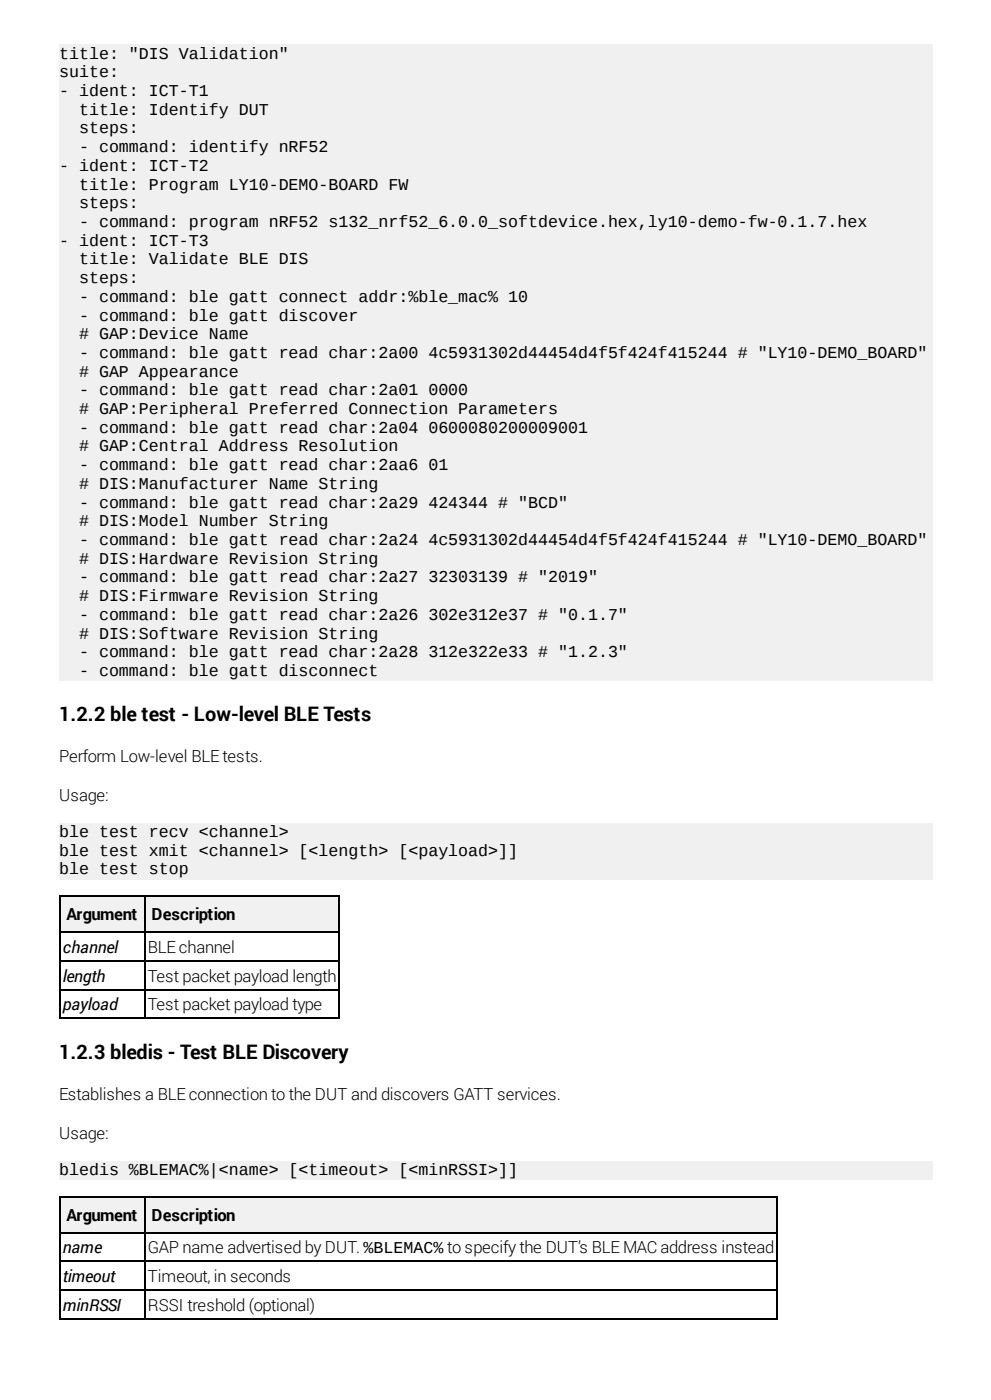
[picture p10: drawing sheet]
<svg xmlns="http://www.w3.org/2000/svg" width="210mm" height="297mm" viewBox="0 0 210 297" stroke-linecap="round" stroke-linejoin="round" font-family="sans-serif">
<defs><g id="words">
<g font-size="4.2">
<text x="12.5" y="152.8">1.2.2 ble test - Low-level BLE Tests</text>
<text x="12.5" y="224.4">1.2.3 bledis - Test BLE Discovery</text>
</g>
<g font-size="3.5">
<text x="12.5" y="12.4">title: &quot;DIS Validation&quot;</text>
<text x="12.5" y="16.4">suite:</text>
<text x="12.5" y="20.4">- ident: ICT-T1</text>
<text x="16.7" y="24.3">title: Identify DUT</text>
<text x="16.7" y="28.3">steps:</text>
<text x="16.7" y="32.3">- command: identify nRF52</text>
<text x="12.5" y="36.2">- ident: ICT-T2</text>
<text x="16.7" y="40.2">title: Program LY10-DEMO-BOARD FW</text>
<text x="16.7" y="44.1">steps:</text>
<text x="12.5" y="52.1">- ident: ICT-T3</text>
<text x="16.7" y="48.1">- command: program nRF52 s132_nrf52_6.0.0_softdevice.hex,ly10-demo-fw-0.1.7.hex</text>
<text x="16.7" y="56">title: Validate BLE DIS</text>
<text x="16.7" y="60">steps:</text>
<text x="16.7" y="64">- command: ble gatt connect addr:%ble_mac% 10</text>
<text x="16.7" y="67.9">- command: ble gatt discover</text>
<text x="16.7" y="71.9"># GAP:Device Name</text>
<text x="16.7" y="75.9">- command: ble gatt read char:2a00</text>
<text x="90.7" y="75.9">4c5931302d44454d4f5f424f415244 # &quot;LY10-DEMO_BOARD&quot;</text>
<text x="16.7" y="79.8"># GAP Appearance</text>
<text x="16.7" y="83.8">- command: ble gatt read char:2a01</text>
<text x="90.7" y="83.8">0000</text>
<text x="16.7" y="87.7"># GAP:Peripheral Preferred Connection Parameters</text>
<text x="16.7" y="91.7">- command: ble gatt read char:2a04</text>
<text x="16.7" y="95.7"># GAP:Central Address Resolution</text>
<text x="90.7" y="91.7">0600080200009001</text>
<text x="16.7" y="99.6">- command: ble gatt read char:2aa6</text>
<text x="90.7" y="99.6">01</text>
<text x="16.7" y="103.6"># DIS:Manufacturer Name String</text>
<text x="16.7" y="107.6">- command: ble gatt read char:2a29</text>
<text x="90.7" y="107.6">424344 # &quot;BCD&quot;</text>
<text x="16.7" y="111.5"># DIS:Model Number String</text>
<text x="16.7" y="115.5">- command: ble gatt read char:2a24</text>
<text x="16.7" y="119.5"># DIS:Hardware Revision String</text>
<text x="90.7" y="115.5">4c5931302d44454d4f5f424f415244 # &quot;LY10-DEMO_BOARD&quot;</text>
<text x="16.7" y="123.4">- command: ble gatt read char:2a27</text>
<text x="90.7" y="123.4">32303139 # &quot;2019&quot;</text>
<text x="16.7" y="127.4"># DIS:Firmware Revision String</text>
<text x="16.7" y="131.4">- command: ble gatt read char:2a26</text>
<text x="90.7" y="131.4">302e312e37 # &quot;0.1.7&quot;</text>
<text x="16.7" y="135.3"># DIS:Software Revision String</text>
<text x="16.7" y="139.3">- command: ble gatt read char:2a28</text>
<text x="16.7" y="143.2">- command: ble gatt disconnect</text>
<text x="90.7" y="139.3">312e322e33 # &quot;1.2.3&quot;</text>
<text x="12.5" y="161.5">Perform Low-level BLE tests.</text>
<text x="12.5" y="169.7">Usage:</text>
<text x="12.5" y="177.3">ble test recv &lt;channel&gt;</text>
<text x="12.5" y="181.3">ble test xmit &lt;channel&gt; [&lt;length&gt; [&lt;payload&gt;]]</text>
<text x="12.5" y="185.3">ble test stop</text>
<text x="14.1" y="195">Argument</text>
<text x="32.1" y="195">Description</text>
<text x="13.3" y="201.9">channel</text>
<text x="31.3" y="201.9">BLE channel</text>
<text x="13.3" y="208">length</text>
<text x="31.3" y="208">Test packet payload length</text>
<text x="13.3" y="214.1">payload</text>
<text x="31.3" y="214.1">Test packet payload type</text>
<text x="12.5" y="233.1">Establishes a BLE connection to the DUT and discovers GATT services.</text>
<text x="12.5" y="241.3">Usage:</text>
<text x="12.5" y="249">bledis %BLEMAC%|&lt;name&gt; [&lt;timeout&gt; [&lt;minRSSI&gt;]]</text>
<text x="14.1" y="258.7">Argument</text>
<text x="32.1" y="258.7">Description</text>
<text x="13.3" y="265.6">name</text>
<text x="31.3" y="265.6">GAP name advertised by DUT. %BLEMAC% to specify the DUT’s BLE MAC address instead</text>
<text x="13.3" y="271.7">timeout</text>
<text x="31.3" y="271.7">Timeout, in seconds</text>
<text x="13.3" y="277.8">minRSSI</text>
<text x="31.3" y="277.8">RSSI treshold (optional)</text>
</g>
</g></defs>
<g fill="#f0f0f0">
<path d="M12.5 9.5h185v134.8h-185z"/>
<path d="M12.5 174.4h185v11.9h-185z"/>
</g>
<g fill="#f1f1f2">
<path d="M12.5 189.8h18v7.6h-18z"/>
<path d="M30.5 189.8h41.2v7.6h-41.2z"/>
</g>
<path d="M12.5 189.9h59.5M12.5 197.6h59.5M12.7 189.8v26.1M30.6 189.8v26.1M71.8 189.8v26.1M12.5 215.8h59.5M12.5 209.7h59.5M12.5 203.6h59.5" fill="none" stroke="#000" stroke-width=".26"/>
<path d="M12.5 246h185v4h-185z" fill="#f0f0f0"/>
<g fill="#f1f1f2">
<path d="M12.5 253.4h18v7.7h-18z"/>
<path d="M30.5 253.4h134v7.7h-134z"/>
</g>
<path d="M12.5 253.6h152.2M12.7 253.4v26.2M30.6 253.4v26.2M164.6 253.4v26.2M12.5 279.5h152.2M12.5 273.4h152.2M12.5 267.3h152.2M12.5 261.2h152.2" fill="none" stroke="#000" stroke-width=".26"/>
<use href="#words"/>
</svg>
